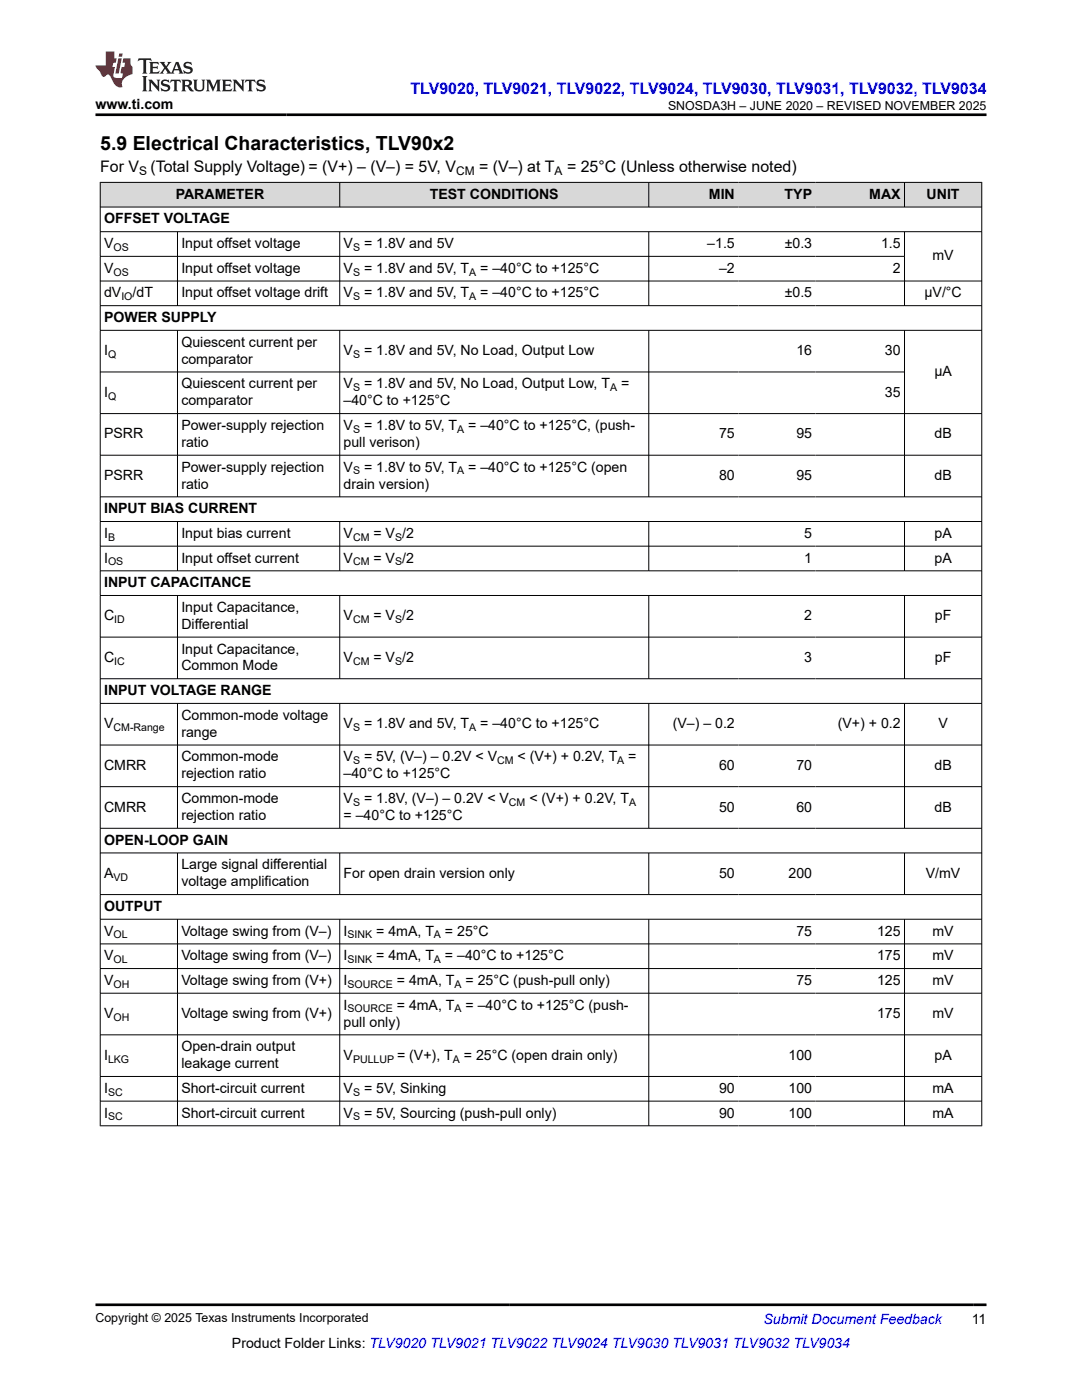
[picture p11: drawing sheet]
<svg xmlns="http://www.w3.org/2000/svg" width="216mm" height="279mm" viewBox="0 0 216 279" stroke-linecap="round" stroke-linejoin="round" font-family="sans-serif">
<defs><g id="words">
<text font-size="3.9" x="20" y="29.9">5.9 Electrical Characteristics, TLV90x2</text>
<text font-size="3.2" fill="#00f" x="81.9" y="18.7">TLV9020, TLV9021, TLV9022, TLV9024, TLV9030, TLV9031, TLV9032, TLV9034</text>
<g font-size="3.2">
<text x="20" y="34.3">For V</text>
<text x="30" y="34.3">(Total Supply Voltage) = (V+) – (V–) = 5V, V</text>
<text x="95.6" y="34.3">= (V–) at T</text>
<text x="113.1" y="34.3">= 25°C (Unless otherwise noted)</text>
</g>
<g font-size="2.8">
<text x="19" y="21.8">www.ti.com</text>
<text x="35.1" y="39.7">PARAMETER</text>
<text x="85.8" y="39.7">TEST CONDITIONS</text>
<text x="141.5" y="39.7">MIN</text>
<text x="156.6" y="39.7">TYP</text>
<text x="173.4" y="39.7">MAX</text>
<text x="184.9" y="39.7">UNIT</text>
<text x="20.8" y="44.6">OFFSET VOLTAGE</text>
<text x="20.8" y="49.5">V</text>
<text x="36.2" y="49.5">Input offset voltage</text>
<text x="68.6" y="49.5">V</text>
<text x="72.6" y="49.5">= 1.8V and 5V</text>
<text x="141.1" y="49.5">–1.5</text>
<text x="156.6" y="49.5">±0.3</text>
<text x="175.8" y="49.5">1.5</text>
<text x="186.1" y="52">mV</text>
<text x="20.8" y="54.4">V</text>
<text x="20.8" y="59.4">dV</text>
<text x="26.5" y="59.4">/dT</text>
<text x="36.2" y="54.4">Input offset voltage</text>
<text x="36.2" y="59.4">Input offset voltage drift</text>
<text x="68.6" y="54.4">V</text>
<text x="68.6" y="59.4">V</text>
<text x="72.6" y="54.4">= 1.8V and 5V, T</text>
<text x="72.6" y="59.4">= 1.8V and 5V, T</text>
<text x="95.8" y="54.4">= –40°C to +125°C</text>
<text x="95.8" y="59.4">= –40°C to +125°C</text>
<text x="143.5" y="54.4">–2</text>
<text x="156.6" y="59.4">±0.5</text>
<text x="178.1" y="54.4">2</text>
<text x="184.5" y="59.4">µV/°C</text>
<text x="20.8" y="64.3">POWER SUPPLY</text>
<text x="20.8" y="70.9">I</text>
<text x="36.2" y="69.2">Quiescent current per</text>
<text x="68.6" y="70.9">V</text>
<text x="72.6" y="70.9">= 1.8V and 5V, No Load, Output Low</text>
<text x="158.9" y="70.9">16</text>
<text x="176.6" y="70.9">30</text>
<text x="36.2" y="72.6">comparator</text>
<text x="36.2" y="77.5">Quiescent current per</text>
<text x="68.6" y="77.5">V</text>
<text x="72.6" y="77.5">= 1.8V and 5V, No Load, Output Low, T</text>
<text x="123.9" y="77.5">=</text>
<text x="186.4" y="75">µA</text>
<text x="20.8" y="79.2">I</text>
<text x="36.2" y="80.9">comparator</text>
<text x="68.6" y="80.9">–40°C to +125°C</text>
<text x="176.6" y="79.2">35</text>
<text x="20.8" y="87.5">PSRR</text>
<text x="36.2" y="85.8">Power-supply rejection</text>
<text x="36.2" y="89.2">ratio</text>
<text x="68.6" y="89.2">pull verison)</text>
<text x="68.6" y="85.8">V</text>
<text x="72.6" y="85.8">= 1.8V to 5V, T</text>
<text x="93.4" y="85.8">= –40°C to +125°C, (push-</text>
<text x="143.5" y="87.5">75</text>
<text x="158.9" y="87.5">95</text>
<text x="186.5" y="87.5">dB</text>
<text x="20.8" y="95.8">PSRR</text>
<text x="36.2" y="94.1">Power-supply rejection</text>
<text x="68.6" y="94.1">V</text>
<text x="72.6" y="94.1">= 1.8V to 5V, T</text>
<text x="93.4" y="94.1">= –40°C to +125°C (open</text>
<text x="143.5" y="95.8">80</text>
<text x="158.9" y="95.8">95</text>
<text x="186.5" y="95.8">dB</text>
<text x="36.2" y="97.5">ratio</text>
<text x="68.6" y="97.5">drain version)</text>
<text x="20.8" y="102.4">INPUT BIAS CURRENT</text>
<text x="20.8" y="107.4">I</text>
<text x="36.2" y="107.4">Input bias current</text>
<text x="68.6" y="107.4">V</text>
<text x="74.5" y="107.4">= V /2</text>
<text x="160.5" y="107.4">5</text>
<text x="186.5" y="107.4">pA</text>
<text x="20.8" y="112.3">I</text>
<text x="36.2" y="112.3">Input offset current</text>
<text x="68.6" y="112.3">V</text>
<text x="74.5" y="112.3">= V /2</text>
<text x="160.5" y="112.3">1</text>
<text x="186.5" y="112.3">pA</text>
<text x="20.8" y="117.2">INPUT CAPACITANCE</text>
<text x="20.8" y="123.8">C</text>
<text x="36.2" y="122.1">Input Capacitance,</text>
<text x="36.2" y="125.5">Differential</text>
<text x="68.6" y="123.8">V</text>
<text x="74.5" y="123.8">= V /2</text>
<text x="160.5" y="123.8">2</text>
<text x="186.5" y="123.8">pF</text>
<text x="36.2" y="130.4">Input Capacitance,</text>
<text x="20.8" y="132.1">C</text>
<text x="36.2" y="133.8">Common Mode</text>
<text x="68.6" y="132.1">V</text>
<text x="74.5" y="132.1">= V /2</text>
<text x="160.5" y="132.1">3</text>
<text x="186.5" y="132.1">pF</text>
<text x="20.8" y="138.7">INPUT VOLTAGE RANGE</text>
<text x="36.2" y="143.7">Common-mode voltage</text>
<text x="20.8" y="145.3">V</text>
<text x="36.2" y="147">range</text>
<text x="68.6" y="145.3">V</text>
<text x="72.6" y="145.3">= 1.8V and 5V, T</text>
<text x="95.8" y="145.3">= –40°C to +125°C</text>
<text x="134.2" y="145.3">(V–) – 0.2</text>
<text x="167.2" y="145.3">(V+) + 0.2</text>
<text x="187.3" y="145.3">V</text>
<text x="20.8" y="153.7">CMRR</text>
<text x="36.2" y="152">Common-mode</text>
<text x="36.2" y="155.3">rejection ratio</text>
<text x="68.6" y="152">V</text>
<text x="68.6" y="155.3">–40°C to +125°C</text>
<text x="72.6" y="152">= 5V, (V–) – 0.2V &lt; V</text>
<text x="103.3" y="152">&lt; (V+) + 0.2V, T</text>
<text x="125.4" y="152">=</text>
<text x="143.5" y="153.7">60</text>
<text x="158.9" y="153.7">70</text>
<text x="186.5" y="153.7">dB</text>
<text x="20.8" y="162">CMRR</text>
<text x="36.2" y="160.3">Common-mode</text>
<text x="68.6" y="160.3">V</text>
<text x="72.6" y="160.3">= 1.8V, (V–) – 0.2V &lt; V</text>
<text x="105.6" y="160.3">&lt; (V+) + 0.2V, T</text>
<text x="143.5" y="162">50</text>
<text x="158.9" y="162">60</text>
<text x="186.5" y="162">dB</text>
<text x="36.2" y="163.7">rejection ratio</text>
<text x="68.6" y="163.7">= –40°C to +125°C</text>
<text x="20.8" y="168.6">OPEN-LOOP GAIN</text>
<text x="36.2" y="173.5">Large signal differential</text>
<text x="20.8" y="175.2">A</text>
<text x="36.2" y="176.9">voltage amplification</text>
<text x="68.6" y="175.2">For open drain version only</text>
<text x="143.5" y="175.2">50</text>
<text x="157.3" y="175.2">200</text>
<text x="184.7" y="175.2">V/mV</text>
<text x="20.8" y="181.8">OUTPUT</text>
<text x="20.8" y="186.7">V</text>
<text x="20.8" y="191.6">V</text>
<text x="36.2" y="186.7">Voltage swing from (V–)</text>
<text x="36.2" y="191.6">Voltage swing from (V–)</text>
<text x="68.6" y="186.7">I</text>
<text x="68.6" y="191.6">I</text>
<text x="75.1" y="186.7">= 4mA, T</text>
<text x="75.1" y="191.6">= 4mA, T</text>
<text x="88.8" y="186.7">= 25°C</text>
<text x="88.8" y="191.6">= –40°C to +125°C</text>
<text x="158.9" y="186.7">75</text>
<text x="175" y="186.7">125</text>
<text x="175" y="191.6">175</text>
<text x="186.1" y="186.7">mV</text>
<text x="186.1" y="191.6">mV</text>
<text x="20.8" y="196.6">V</text>
<text x="36.2" y="196.6">Voltage swing from (V+)</text>
<text x="68.6" y="196.6">I</text>
<text x="79.2" y="196.6">= 4mA, T</text>
<text x="92.9" y="196.6">= 25°C (push-pull only)</text>
<text x="158.9" y="196.6">75</text>
<text x="175" y="196.6">125</text>
<text x="186.1" y="196.6">mV</text>
<text x="20.8" y="203.2">V</text>
<text x="36.2" y="203.2">Voltage swing from (V+)</text>
<text x="68.6" y="201.5">I</text>
<text x="79.2" y="201.5">= 4mA, T</text>
<text x="92.9" y="201.5">= –40°C to +125°C (push-</text>
<text x="175" y="203.2">175</text>
<text x="186.1" y="203.2">mV</text>
<text x="36.2" y="209.8">Open-drain output</text>
<text x="68.6" y="204.9">pull only)</text>
<text x="20.8" y="211.5">I</text>
<text x="36.2" y="213.2">leakage current</text>
<text x="68.6" y="211.5">V</text>
<text x="79.2" y="211.5">= (V+), T</text>
<text x="92.6" y="211.5">= 25°C (open drain only)</text>
<text x="157.3" y="211.5">100</text>
<text x="186.5" y="211.5">pA</text>
<text x="20.8" y="218.1">I</text>
<text x="36.2" y="218.1">Short-circuit current</text>
<text x="68.6" y="218.1">V</text>
<text x="72.6" y="218.1">= 5V, Sinking</text>
<text x="143.5" y="218.1">90</text>
<text x="157.3" y="218.1">100</text>
<text x="186.1" y="218.1">mA</text>
<text x="20.8" y="223">I</text>
<text x="36.2" y="223">Short-circuit current</text>
<text x="68.6" y="223">V</text>
<text x="72.6" y="223">= 5V, Sourcing (push-pull only)</text>
<text x="143.5" y="223">90</text>
<text x="157.3" y="223">100</text>
<text x="186.1" y="223">mA</text>
<text x="46.3" y="269">Product Folder Links: TLV9020 TLV9021 TLV9022 TLV9024 TLV9030 TLV9031 TLV9032 TLV9034</text>
<text x="193.9" y="264.2">11</text>
</g>
<text font-size="2.8" fill="#00f" x="152.4" y="264.2">Submit Document Feedback</text>
<g font-size="2.5">
<text x="133.3" y="21.9">SNOSDA3H – JUNE 2020 – REVISED NOVEMBER 2025</text>
<text x="19" y="263.9">Copyright © 2025 Texas Instruments Incorporated</text>
</g>
<g font-size="2.4">
<text x="27.8" y="34.9">S</text>
<text x="91" y="34.9">CM</text>
<text x="110.7" y="34.9">A</text>
</g>
<g font-size="2.1">
<text x="22.6" y="50.1">OS</text>
<text x="70.4" y="50.1">S</text>
<text x="22.6" y="55">OS</text>
<text x="24.2" y="59.9">IO</text>
<text x="70.4" y="55">S</text>
<text x="70.4" y="59.9">S</text>
<text x="93.6" y="55">A</text>
<text x="93.6" y="59.9">A</text>
<text x="21.6" y="71.5">Q</text>
<text x="70.4" y="71.5">S</text>
<text x="21.6" y="79.8">Q</text>
<text x="70.4" y="78.1">S</text>
<text x="121.7" y="78.1">A</text>
<text x="70.4" y="86.4">S</text>
<text x="91.2" y="86.4">A</text>
<text x="70.4" y="94.7">S</text>
<text x="91.2" y="94.7">A</text>
<text x="21.6" y="107.9">B</text>
<text x="70.4" y="107.9">CM</text>
<text x="78.8" y="107.9">S</text>
<text x="21.6" y="112.8">OS</text>
<text x="70.4" y="112.8">CM</text>
<text x="78.8" y="112.8">S</text>
<text x="22.8" y="124.4">ID</text>
<text x="70.4" y="124.4">CM</text>
<text x="78.8" y="124.4">S</text>
<text x="22.8" y="132.7">IC</text>
<text x="70.4" y="132.7">CM</text>
<text x="78.8" y="132.7">S</text>
<text x="22.6" y="145.9">CM-Range</text>
<text x="70.4" y="145.9">S</text>
<text x="93.6" y="145.9">A</text>
<text x="70.4" y="152.5">S</text>
<text x="99.2" y="152.5">CM</text>
<text x="123.2" y="152.5">A</text>
<text x="70.4" y="160.8">S</text>
<text x="101.6" y="160.8">CM</text>
<text x="125.5" y="160.8">A</text>
<text x="22.6" y="175.8">VD</text>
<text x="22.6" y="187.3">OL</text>
<text x="69.3" y="187.3">SINK</text>
<text x="86.6" y="187.3">A</text>
<text x="22.6" y="192.2">OL</text>
<text x="22.6" y="197.1">OH</text>
<text x="69.3" y="192.2">SINK</text>
<text x="69.3" y="197.1">SOURCE</text>
<text x="86.6" y="192.2">A</text>
<text x="90.7" y="197.1">A</text>
<text x="22.6" y="203.7">OH</text>
<text x="69.3" y="202.1">SOURCE</text>
<text x="90.7" y="202.1">A</text>
<text x="21.6" y="212.1">LKG</text>
<text x="70.4" y="212.1">PULLUP</text>
<text x="90.4" y="212.1">A</text>
<text x="21.6" y="218.7">SC</text>
<text x="70.4" y="218.7">S</text>
<text x="21.6" y="223.6">SC</text>
<text x="70.4" y="223.6">S</text>
</g>
</g></defs>
<g fill="#d8d8d8">
<path d="M20 36.4h175.9v4.9h-175.9z" fill-rule="evenodd"/>
<path d="M20.1 36.5h47.6v4.8h-47.6z" fill-rule="evenodd"/>
<path d="M67.9 36.5h61.5v4.8h-61.5z" fill-rule="evenodd"/>
<path d="M129.5 36.5h17.8v4.8h-17.8z" fill-rule="evenodd"/>
<path d="M147.3 36.5h15.5v4.8h-15.5z" fill-rule="evenodd"/>
<path d="M162.8 36.5h17.6v4.8h-17.6z" fill-rule="evenodd"/>
<path d="M180.5 36.5h15.3v4.8h-15.3z" fill-rule="evenodd"/>
</g>
<g fill="none" stroke="#000" stroke-width=".2">
<path d="M19.9 36.4h176.1M20 36.3v188.4M67.8 36.3v5.1M129.5 36.3v5.1M180.5 36.3v5.1M195.9 36.3v188.4M19.9 41.3h176.1M19.9 46.2h176.1M19.9 51.2h160.6M35.4 46.2v14.9M67.8 46.2v14.9M129.5 46.2v14.9"/>
<path d="M180.5 46.2v14.9M196 56.1h-176.1M19.9 61h176.1M19.9 65.9h176.1M19.9 74.2h160.6M35.4 65.9v33.3M67.8 65.9v33.3M129.5 65.9v33.3M180.5 65.9v33.3M19.9 82.5h176.1M19.9 90.8h176.1M19.9 99.2h176.1"/>
<path d="M19.9 104.1h176.1M19.9 109h176.1M19.9 113.9h176.1M19.9 118.8h176.1M35.4 104.1v9.9M35.4 118.8v16.7M67.8 104.1v9.9M67.8 118.8v16.7M129.5 104.1v9.9M129.5 118.8v16.7M180.5 104.1v9.9M180.5 118.8v16.7"/>
<path d="M19.9 127.1h176.1M19.9 135.5h176.1M19.9 140.4h176.1M19.9 148.7h176.1M19.9 157h176.1M35.4 140.4v25M67.8 140.4v25M129.5 140.4v25M180.5 140.4v25M19.9 165.3h176.1M19.9 170.2h176.1M19.9 178.5h176.1"/>
<path d="M35.4 170.2v8.4M67.8 170.2v8.4M129.5 170.2v8.4M180.5 170.2v8.4M19.9 183.5h176.1M19.9 188.4h176.1M19.9 193.3h176.1M19.9 198.2h176.1M35.4 183.5v41.2M67.8 183.5v41.2M129.5 183.5v41.2M180.5 183.5v41.2"/>
<path d="M19.9 206.5h176.1M19.9 214.8h176.1M19.9 219.8h176.1M19.9 224.7h176.1"/>
</g>
<path d="M27.7 11.6l-.2 .6 .5-.2h.6v.1v2.2l-.2 .4h1l-.2-.4v-2.2v-.1h.5l.5 .2-.1-.6zM29.8 12.4l.2 .3v1.6l-.2 .4h1.9l.1-.6a1.08 1.08 0 0 1-1.3 .2v-.7h.6l.4 .2v-.7l-.4 .2h-.6v-.5l.2-.2a1 1 0 0 1 1 .3l-.1-.5zM31.8 12.4l1 1.1-1 1.2h.9l-.2-.2 .4-.8 .5 .8-.2 .2h1.6l-.2-.2 .1-.5h1l.1 .5-.1 .2h.9l-.2-.4-.8-1.9h-.5l-1 2.1-.8-1.1 .9-1h-.8l.2 .2-.5 .6-.3-.6 .1-.2zM35.2 12.8l.4 1h-.8zM36.8 12.5a.65 .65 0 0 0-.2 .7 .65 .65 0 0 0 .6 .5l.7 .1 .1 .3a.79 .79 0 0 1-.7 .4 .79 .79 0 0 1-.7-.5l.1 .7 .2-.1a.93 .93 0 0 0 1.1 0 .93 .93 0 0 0 .4-.9 1.46 1.46 0 0 0-1.2-.6l-.1-.3a1.09 1.09 0 0 1 1.2 .2l-.2-.6-.1 .1-.6-.2zM28.4 15.2l.2 .4v2.2l-.2 .4h1l-.2-.4v-2.2l.2-.4zM29.6 15.9l.2 .4v1.5l-.2 .4h.8l-.3-.4v-1.3l1.7 1.8v-2l.2-.4h-.8l.2 .2 .1 1.1-1.2-1.3zM32.3 16a.65 .65 0 0 0-.2 .8 .65 .65 0 0 0 .7 .4l.6 .2 .1 .2a.79 .79 0 0 1-.7 .4 .79 .79 0 0 1-.7-.5l.1 .7 .2-.1a.93 .93 0 0 0 1.1 .1 .93 .93 0 0 0 .4-1 1.46 1.46 0 0 0-1.2-.5l-.1-.4a1.09 1.09 0 0 1 1.2 .2l-.2-.6-.1 .1-.6-.1zM34.1 15.9l-.1 .6a.63 .63 0 0 1 .7-.3l.1 1.6-.3 .4h1l-.2-.4v-1.6a.66 .66 0 0 1 .8 .3l-.1-.6zM36.2 15.9l.2 .4v1.5l-.2 .4h.9l-.2-.2v-.7h.5l.1 .2a.79 .79 0 0 0 1.2 .6l-1-.9a.61 .61 0 0 0 .6-.6 .61 .61 0 0 0-.5-.7zM36.9 16.2h.2a.47 .47 0 0 1 .5 .1 .47 .47 0 0 1 .1 .5l-.2 .1-.6 .1zM38.5 15.9l.2 .2a2.27 2.27 0 0 0 .4 2 1.04 1.04 0 0 0 1.7-.7v-1.3l.2-.2h-.8l.2 .4v1.1a.6 .6 0 0 1-.6 .6 .6 .6 0 0 1-.6-.6v-1.1l.3-.4zM41.1 15.9l.2 .4v1.5l-.2 .4h.7l-.2-.4v-1.4l.9 1.9 .8-1.9v1.4l-.2 .4h1l-.3-.4v-1.5l.3-.4h-.8l-.7 1.5-.7-1.5zM44.3 15.9l.2 .4v1.5l-.2 .4h1.9l.1-.6a1.09 1.09 0 0 1-1.3 .2v-.7h.6l.4 .2v-.6l-.4 .2h-.6v-.6l.2-.1a1.01 1.01 0 0 1 1 .3l-.1-.6zM46.4 15.9l.3 .4v1.5l-.3 .4h.8l-.2-.4v-1.3l1.6 1.8v-2l.2-.4h-.7l.2 .2v1.1l-1.2-1.3zM49 15.9l-.1 .6a.63 .63 0 0 1 .8-.3v1.6l-.3 .4h1l-.2-.4v-1.6a.66 .66 0 0 1 .8 .3l-.1-.6zM51.4 16a.65 .65 0 0 0-.2 .8 .65 .65 0 0 0 .6 .4l.6 .2 .2 .2a.79 .79 0 0 1-.8 .4 .79 .79 0 0 1-.6-.5l.1 .7 .2-.1a.93 .93 0 0 0 1 .1 .93 .93 0 0 0 .5-1 1.46 1.46 0 0 0-1.3-.5l-.1-.4a1.09 1.09 0 0 1 1.3 .2l-.2-.6-.2 .1-.5-.1z" fill="#231f20"/>
<path d="M21.1 10.3v2.7h-2.1l.1 .4 .9 1a.95 .95 0 0 0 .9 .9 .59 .59 0 0 1 .6-.4 .59 .59 0 0 1 .5 .3l.4 .8a1.59 1.59 0 0 0 2.1 1.4 1.61 1.61 0 0 1 1-2.3l1-.3-.1-1.5a1.59 1.59 0 0 1-.4-1.7h-1.4l-.2 .9h.5l-.1 .9h-.5l-.2 .9v.3l.4 .1-.2 .9h-.6a.73 .73 0 0 1-1.1-.7l.3-1.5h-.5l.2-.9h.5l.2-.9h-.5v-1.3zM23.6 11.6l-.6 3.1h.7l.6-3.1zM23.8 10.7l-.1 .6h.7l.1-.6z" fill="#ed1c24"/>
<path d="M19 22.9h177.8M19 260.4h177.8" fill="none" stroke="#000" stroke-width=".53"/>
<use href="#words"/>
</svg>
